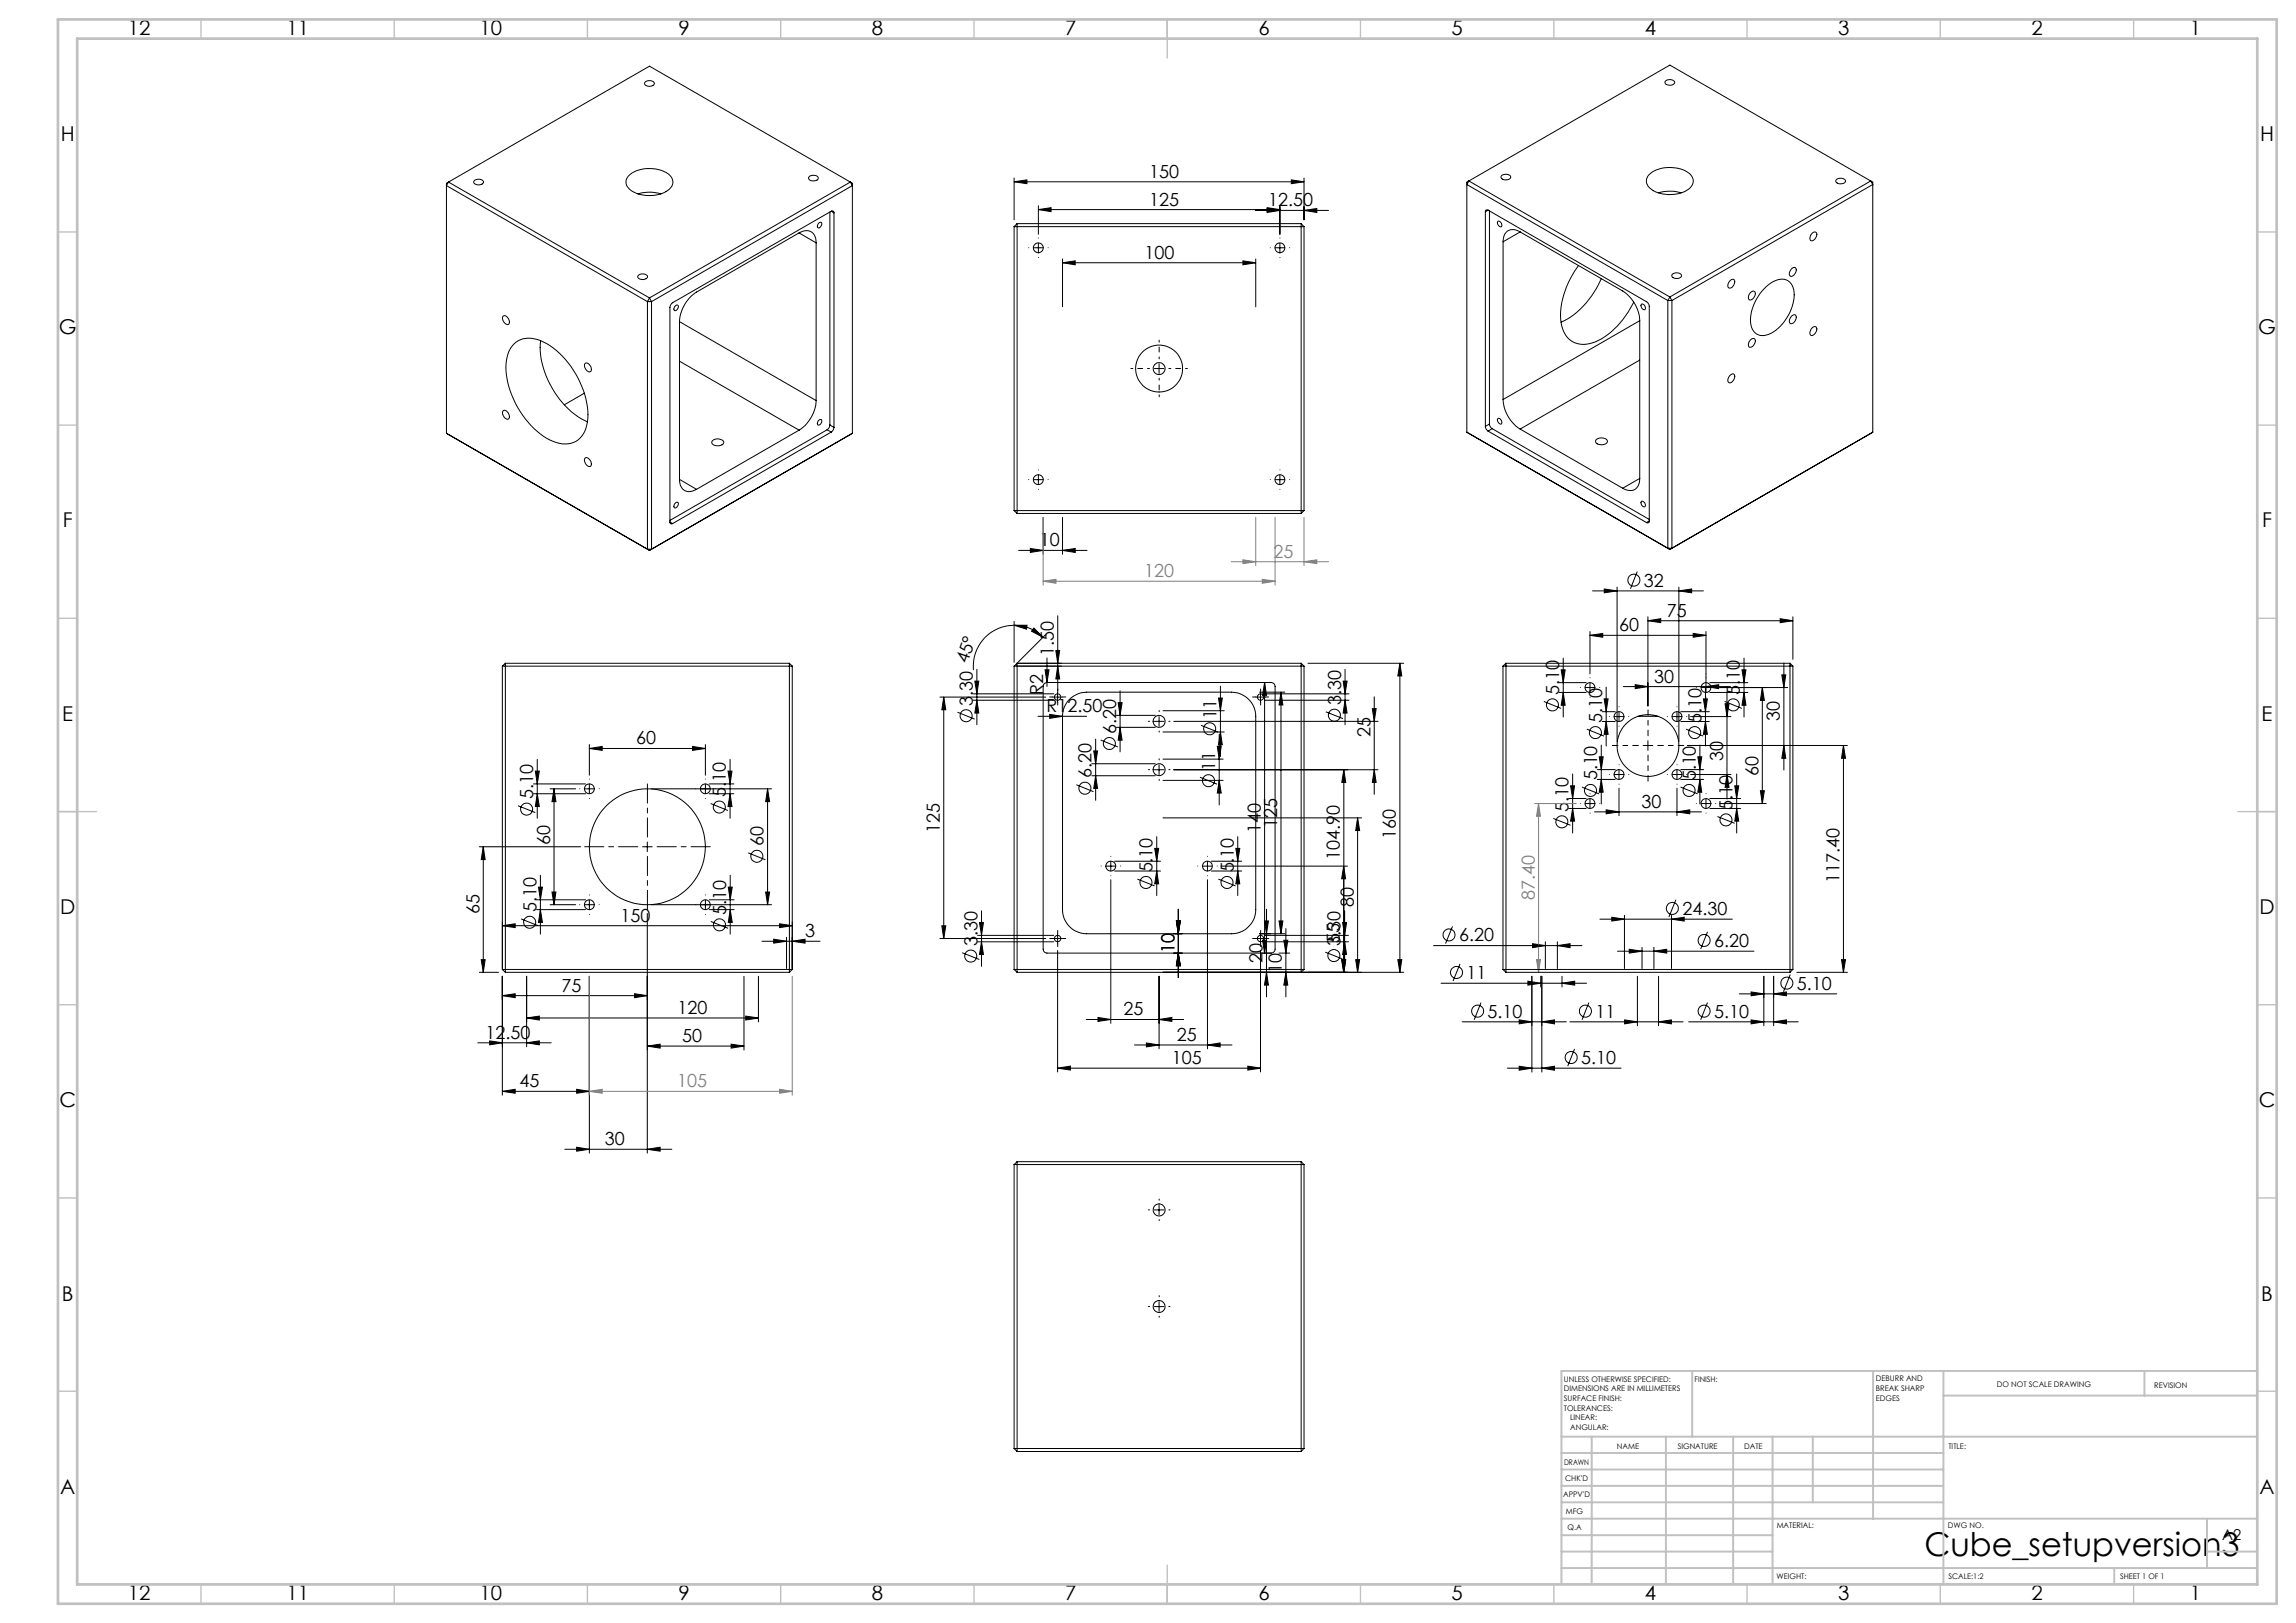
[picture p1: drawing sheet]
<svg xmlns="http://www.w3.org/2000/svg" width="594mm" height="420mm" viewBox="0 0 594 420" stroke-linecap="round" stroke-linejoin="round" font-family="sans-serif">
<defs><g id="words">
<text font-size="8.5" x="497.9" y="402.7">Cube_setupversion3</text>
<g font-size="5.3">
<text x="33.1" y="8.9">12</text>
<text x="74.1" y="8.9">11</text>
<text x="124.1" y="8.9">10</text>
<text x="175.6" y="8.9">9</text>
<text x="225.6" y="8.9">8</text>
<text x="275.6" y="8.9">7</text>
<text x="325.6" y="8.9">6</text>
<text x="375.6" y="8.9">5</text>
<text x="425.6" y="8.9">4</text>
<text x="475.6" y="8.9">3</text>
<text x="525.6" y="8.9">2</text>
<text x="566.6" y="8.9">1</text>
<text x="15.7" y="36.5">H</text>
<text x="584.7" y="36.5">H</text>
<text x="15.2" y="86.5">G</text>
<text x="584.2" y="86.5">G</text>
<text x="16.2" y="136.5">F</text>
<text x="585.2" y="136.5">F</text>
<text x="16.1" y="186.5">E</text>
<text x="585.1" y="186.5">E</text>
<text x="15.5" y="236.5">D</text>
<text x="584.5" y="236.5">D</text>
<text x="15.4" y="286.5">C</text>
<text x="584.4" y="286.5">C</text>
<text x="16" y="336.6">B</text>
<text x="585" y="336.6">B</text>
<text x="15.5" y="386.5">A</text>
<text x="584.5" y="386.5">A</text>
<text x="33.1" y="413.9">12</text>
<text x="74.1" y="413.9">11</text>
<text x="124.1" y="413.9">10</text>
<text x="175.6" y="413.9">9</text>
<text x="225.6" y="413.9">8</text>
<text x="275.6" y="413.9">7</text>
<text x="325.6" y="413.9">6</text>
<text x="375.6" y="413.9">5</text>
<text x="425.6" y="413.9">4</text>
<text x="475.6" y="413.9">3</text>
<text x="525.6" y="413.9">2</text>
<text x="566.6" y="413.9">1</text>
</g>
<g font-size="4.7">
<text x="297.3" y="46">150</text>
<text x="297.3" y="53.2">125</text>
<text x="328.1" y="53.4">12.50</text>
<text x="296.1" y="67">100</text>
<text x="269" y="141.4">10</text>
<text x="425.3" y="151.8">32</text>
<text x="431.2" y="159.6">75</text>
<text x="418.9" y="163.4">60</text>
<text x="250.3" y="172" transform="rotate(-71 250.3 172)">45°</text>
<text x="272.7" y="169.6" transform="rotate(-90 272.7 169.6)">1.50</text>
<text x="269.9" y="179.8" transform="rotate(-90 269.9 179.8)">R2</text>
<text x="403.4" y="179.8" transform="rotate(-90 403.4 179.8)">5.10</text>
<text x="428" y="176.7">30</text>
<text x="450.1" y="179.8" transform="rotate(-90 450.1 179.8)">5.10</text>
<text x="251.7" y="182.6" transform="rotate(-90 251.7 182.6)">3.30</text>
<text x="270.8" y="184.4">R12.50</text>
<text x="346.9" y="182.5" transform="rotate(-90 346.9 182.5)">3.30</text>
<text x="288.7" y="189.8" transform="rotate(-90 288.7 189.8)">6.20</text>
<text x="314.7" y="186" transform="rotate(-90 314.7 186)">11</text>
<text x="354.5" y="190.7" transform="rotate(-90 354.5 190.7)">25</text>
<text x="414.5" y="187" transform="rotate(-90 414.5 187)">5.10</text>
<text x="440.2" y="187" transform="rotate(-90 440.2 187)">5.10</text>
<text x="460.5" y="186.5" transform="rotate(-90 460.5 186.5)">30</text>
<text x="164.6" y="192.7">60</text>
<text x="445.8" y="197" transform="rotate(-90 445.8 197)">30</text>
<text x="282.4" y="201.4" transform="rotate(-90 282.4 201.4)">6.20</text>
<text x="314.4" y="199.4" transform="rotate(-90 314.4 199.4)">11</text>
<text x="413.2" y="202" transform="rotate(-90 413.2 202)">5.10</text>
<text x="438.7" y="202" transform="rotate(-90 438.7 202)">5.10</text>
<text x="454.9" y="200.8" transform="rotate(-90 454.9 200.8)">60</text>
<text x="138" y="206.8" transform="rotate(-90 138 206.8)">5.10</text>
<text x="187.8" y="206.3" transform="rotate(-90 187.8 206.3)">5.10</text>
<text x="424.6" y="209.1">30</text>
<text x="448.3" y="209.6" transform="rotate(-90 448.3 209.6)">5.10</text>
<text x="243.2" y="215.5" transform="rotate(-90 243.2 215.5)">125</text>
<text x="326.2" y="215.5" transform="rotate(-90 326.2 215.5)">140</text>
<text x="330.4" y="214.2" transform="rotate(-90 330.4 214.2)">125</text>
<text x="405.8" y="210.1" transform="rotate(-90 405.8 210.1)">5.10</text>
<text x="142.3" y="218.6" transform="rotate(-90 142.3 218.6)">60</text>
<text x="197.5" y="219" transform="rotate(-90 197.5 219)">60</text>
<text x="361.2" y="217.1" transform="rotate(-90 361.2 217.1)">160</text>
<text x="298.2" y="225.8" transform="rotate(-90 298.2 225.8)">5.10</text>
<text x="319.2" y="225.8" transform="rotate(-90 319.2 225.8)">5.10</text>
<text x="346.7" y="222.6" transform="rotate(-90 346.7 222.6)">104.90</text>
<text x="475.9" y="228.4" transform="rotate(-90 475.9 228.4)">117.40</text>
<text x="124" y="236.6" transform="rotate(-90 124 236.6)">65</text>
<text x="138.8" y="236.1" transform="rotate(-90 138.8 236.1)">5.10</text>
<text x="160.5" y="238.5">150</text>
<text x="187.9" y="236.8" transform="rotate(-90 187.9 236.8)">5.10</text>
<text x="350.2" y="234.7" transform="rotate(-90 350.2 234.7)">80</text>
<text x="435.2" y="236.8">24.30</text>
<text x="208.3" y="242.5">3</text>
<text x="252.9" y="244.8" transform="rotate(-90 252.9 244.8)">3.30</text>
<text x="346.6" y="244.1" transform="rotate(-90 346.6 244.1)">55</text>
<text x="346.8" y="244.7" transform="rotate(-90 346.8 244.7)">3.30</text>
<text x="377.5" y="243.6">6.20</text>
<text x="443.5" y="245.1">6.20</text>
<text x="303.9" y="246.7" transform="rotate(-90 303.9 246.7)">10</text>
<text x="326.7" y="249.2" transform="rotate(-90 326.7 249.2)">20</text>
<text x="331.7" y="251.7" transform="rotate(-90 331.7 251.7)">10</text>
<text x="145.3" y="256.6">75</text>
<text x="379.4" y="253.4">11</text>
<text x="464.9" y="256.1">5.10</text>
<text x="175.3" y="262.4">120</text>
<text x="290.7" y="262.8">25</text>
<text x="384.9" y="263.4">5.10</text>
<text x="412.8" y="263.4">11</text>
<text x="443.5" y="263.4">5.10</text>
<text x="125.6" y="268.8">12.50</text>
<text x="176.4" y="269.7">50</text>
<text x="304.4" y="269.4">25</text>
<text x="303.1" y="275.4">105</text>
<text x="409.1" y="275.4">5.10</text>
<text x="134.4" y="281.4">45</text>
<text x="156.5" y="296.4">30</text>
</g>
<g font-size="4.7" fill="#808080">
<text x="296" y="149.4">120</text>
<text x="329.5" y="144.3">25</text>
<text x="397" y="232.8" transform="rotate(-90 397 232.8)">87.40</text>
<text x="175.2" y="281.4">105</text>
</g>
<text font-size="3.9" x="574.9" y="398.5">A2</text>
<g font-size="2">
<text x="404.6" y="357.6">UNLESS OTHERWISE SPECIFIED:</text>
<text x="438.4" y="357.6">FINISH:</text>
<text x="485.3" y="357.5">DEBURR AND</text>
<text x="485.3" y="360">BREAK SHARP</text>
<text x="516.6" y="359">DO NOT SCALE DRAWING</text>
<text x="557.3" y="359.2">REVISION</text>
<text x="404.6" y="360.1">DIMENSIONS ARE IN MILLIMETERS</text>
<text x="404.6" y="362.6">SURFACE FINISH:</text>
<text x="404.6" y="365.1">TOLERANCES:</text>
<text x="485.3" y="362.5">EDGES</text>
<text x="406.2" y="367.6">LINEAR:</text>
<text x="406.2" y="370.1">ANGULAR:</text>
<text x="418.3" y="375">NAME</text>
<text x="434" y="374.9">SIGNATURE</text>
<text x="451.2" y="374.9">DATE</text>
<text x="504.1" y="374.9">TITLE:</text>
<text x="404.6" y="379.1">DRAWN</text>
<text x="404.9" y="383.3">CHK'D</text>
<text x="404.4" y="387.4">APPV'D</text>
<text x="405.1" y="391.8">MFG</text>
<text x="405.5" y="396">Q.A</text>
<text x="459.6" y="395.5">MATERIAL:</text>
<text x="504" y="395.5">DWG NO.</text>
<text x="459.6" y="408.5">WEIGHT:</text>
<text x="504.1" y="408.6">SCALE:1:2</text>
<text x="548.5" y="408.6">SHEET 1 OF 1</text>
</g>
</g></defs>
<g fill="none" stroke="#000" stroke-width=".26">
<path d="M262.4 47l3.3-.5v1zM262.4 46.1v10.8M262.4 47h75M268.6 54.2l3.3-.5v1.1zM268.6 53.3v7.3M268.6 54.2h62.5M324.8 54.5h18.9M327.8 54l3.3 .5-3.3 .5zM327.8 53.7l3.3 .5-3.3 .6zM331.1 53.3v7.3M334.1 46.5l3.3 .5-3.3 .5zM337.4 54.5l3.3-.5v1z"/>
<path d="M337.4 46.1v10.8M267.4 64.1h2.5M268.6 62.9v2.5M274.9 68l3.3-.5v1zM274.9 67v12.4M274.9 68h50M321.6 67.5l3.3 .5-3.3 .5zM324.9 67v12.4M329.9 64.1h2.5M331.1 62.9v2.5M298.6 95.4h2.5M299.9 94.1v2.5"/>
<path d="M267.4 124.1h2.5M268.6 122.9v2.5M269.9 133.9v9.5M274.9 133.9v9.5M329.9 124.1h2.5M331.1 122.9v2.5M263.5 142.4h17.7M266.6 141.9l3.3 .5-3.3 .6zM273.6 159.3v19.4M274.9 142.4l3.3-.5v1.1zM412 152.9h28.7M415 152.4l3.4 .5-3.4 .5z"/>
<path d="M418.4 151.9v40M423.6 147.9l-1.8 4.4M426.3 159.6v23.1M434.3 152.9l3.4-.5v1zM434.3 151.9v40M463.8 159.6v11M251.7 179.5h20.9M252.2 176.3h1l-.5 3.2zM252.7 173.2v14.4M262.4 160.8v10.6M262.4 161.8h3.3l-.1 1zM262.4 161.8a10.6 10.6 0 0 1 7.4 3.1"/>
<path d="M262.4 161.8a10.6 10.6 0 0 0-10.6 11.6M263.4 171.6h11.2M263.4 172.4h11.2M267.5 162.5l2.3 2.4-2.9-1.5zM270.4 173.3h1l-.5 3.3zM270.5 164.2l-7.4 7.5M270.9 170.3v7.3M273.2 168.3h.9l-.5 3.3zM273.6 179.1v2.5M273.6 172.4l.5 3.3h-.9zM289.8 178.8v15.8M315.7 177.6v18.2"/>
<path d="M325.9 179.1h6.5M326.1 179.1v2.5M326.1 176.6h2.8M327.1 179.5h21.9M327.2 176.6l.5 3.3h-1.1zM327.2 176.6v70M331.4 179.1l.5 3.3h-1zM331.4 179.1v62.5M338.4 171.6h24.7M347.5 176.3h1l-.5 3.2zM348 173.2v14.4M362.2 171.6l.5 3.3h-1.1z"/>
<path d="M362.2 171.6v80M403.4 176.7h7M403.4 179.2h7M403.9 173.3h1l-.5 3.4zM404.4 179.2l.5 3.3h-1zM404.4 170.3v15.2M410.1 177.9h2.5M411.3 164.4l3.4-.5v1zM411.3 163.4v11M411.3 176.7v2.5M411.3 164.4h30.1M415.5 177.8v15.3"/>
<path d="M420 177.7h27.7M423.1 177.2l3.2 .5-3.2 .5zM426.3 160.6l3.3-.5v1zM426.3 160.6h37.5M438 163.9l3.4 .5-3.4 .5zM440.1 177.9h2.5M441.2 177.8v15.3M441.4 177.7l3.2-.5v1zM441.4 163.4v15.8M442.3 176.7h9.9M442.3 179.2h9.9M444.9 177.9h17.6"/>
<path d="M446.8 179.1v27.7M450.7 173.3h1l-.5 3.4zM451.2 179.2l.5 3.3h-1zM451.2 170.3v15.2M455.9 177.9v30M455.9 177.9l.6 3.3h-1.1zM460.6 160.1l3.2 .5-3.2 .5zM461 174.6h1l-.5 3.3zM461.5 171.6v27.7M138.5 199.5h1l-.5 3.4zM139 196.5v15.3M152.5 193.7l3.3-.5v1z"/>
<path d="M152.5 192.7v7.9M152.5 193.7h30M179.2 193.2l3.3 .5-3.3 .5zM182.5 192.7v7.9M188.3 199.5h1.1l-.5 3.4zM188.9 196.5v15.3M243.2 180.4h27.3M244.2 180.4l.5 3.3h-1zM244.2 180.4v62.5M247.7 184.3l4.5 1.8M251.7 181.2h20.9M252.7 181.2l.5 3.3h-1z"/>
<path d="M268.5 185.4h12.6M271.6 184.9l3.3 .5-3.3 .5zM272.4 180.4h2.5M282.5 197.6h16.4M283 194.3h1l-.5 3.3zM283.5 191.3v15.8M284.8 191.5l4.4 1.8M288.8 188.2h10.1M288.8 185.1h10.1M289.3 181.8h1l-.5 3.3zM289.8 188.2l.5 3.3h-1zM298.6 186.7h2.5"/>
<path d="M298.6 199.2h2.5M299.9 185.4v2.5M299.9 197.9v2.5M300.9 196.4h15.5M300.9 189.4h15.8M300.9 183.9h15.8M303.7 186.7h52.8M303.7 199.2h52.8M310.7 187.7l4.5 1.8M314.9 193.1h1l-.5 3.3zM315.2 180.6h1l-.5 3.3zM315.4 190.1v18.2"/>
<path d="M315.7 189.4l.5 3.3h-1zM324.9 180.4h2.5M327.1 181.2h21.9M343 184.2l4.5 1.8M347.7 199.2l.5 3.3h-1.1zM347.7 199.2v52.4M348 181.2l.5 3.3h-1zM355 183.4h1l-.5 3.3zM355.5 199.2l.5 3.3h-1zM355.5 180.3v25.2M399.4 181.5l4.5 1.8M410.5 188.7l4.5 1.8"/>
<path d="M413.2 199.2h4.7M413.7 195.8h1.1l-.5 3.4zM414.3 192.8v15.3M414.5 186.7h3.4M414.5 184.2h3.4M415 180.9h1l-.5 3.3zM415.5 186.7l.5 3.3h-1zM417.6 185.4h2.5M418.9 184.2v2.5M418.9 199.2v2.5M425.1 192.9h2.5M426.3 191.7v2.5"/>
<path d="M432.6 185.4h2.5M433.8 184.2v2.5M433.8 199.2v2.5M434.8 186.7h7.4M434.8 184.2h7.4M434.8 199.2h6M436.2 188.7l4.5 1.8M436.6 192.9h41.3M437.4 185.4h10.4M439.2 195.8h1.1l-.5 3.4zM439.8 192.8v15.3M440.7 180.9h1l-.5 3.3z"/>
<path d="M441.2 186.7l.5 3.3h-1zM446.2 181.5l4.4 1.8M446.3 182.1h1l-.5 3.3zM461.5 192.9l.5 3.3h-1zM476.9 192.9l.5 3.3h-1zM476.9 192.9v58.7M124 219.1h26.2M125 219.1v32.5M125 219.1l.5 3.3h-1zM134 208.5l4.5 1.8M138 205.4h13.5M138 202.9h13.5"/>
<path d="M139 205.4l.5 3.3h-1zM142.3 204.1h6.6M143.3 204.1l.5 3.4h-1zM143.3 204.1v30M151.2 204.1h2.5M152.5 202.9v2.5M166.2 219.1h2.5M167.5 217.9v2.5M168.5 204.1h31.1M182.5 202.9v2.5M183.5 205.4h6.4M183.5 202.9h6.4"/>
<path d="M183.9 207.9l4.4 1.8M188.9 205.4l.5 3.3h-1.1zM198.6 204.1l.5 3.4h-1zM198.6 204.1v30M278.4 203.1l4.5 1.8M282.5 200.7h16.4M283.5 200.7l.5 3.3h-1zM298.7 219.6h1.1l-.5 3.3zM299.3 216.5v15.3M300.9 211.6h51.3M300.9 201.9h15.5M310.4 201.1l4.5 1.8"/>
<path d="M315.4 201.9l.5 3.3h-1zM319.7 219.6h1l-.5 3.3zM320.2 216.5v15.3M351.2 211.6v40M351.2 211.6l.6 3.3h-1.1zM401.8 211.8l4.5 1.8M405.8 209.2h4.6M405.8 206.6h4.6M406.3 203.4h1.1l-.5 3.2zM406.9 209.2l.5 3.3h-1.1zM406.9 200.3v15.3M409.3 203.7l4.4 1.7"/>
<path d="M410.1 207.9h2.5M411.3 206.7v2.5M412.5 210.1h27.7M413.2 201.7h4.7M414.3 201.7l.5 3.3h-1.1zM415.5 209.6l3.4 .5-3.4 .5zM417.6 200.4h2.5M418.9 204v7.1M432.6 200.4h2.5M433.8 210.1l3.4-.5v1zM433.8 204v7.1M434.8 203.7l4.4 1.7"/>
<path d="M434.8 201.7h6M437.4 200.4h10.4M439.8 201.7l.5 3.3h-1.1zM440.1 207.9h2.5M441.4 206.7v2.5M442.3 209.2h8M442.3 206.6h8M444.3 211.3l4.5 1.8M444.9 207.9h12.1M446.8 200.4l.5 3.3h-1zM448.8 203.4h1l-.5 3.2zM449.3 209.2l.5 3.3h-1z"/>
<path d="M449.3 200.3v15.3M455.4 204.6h1.1l-.6 3.3zM130 239.6l3.3-.5v.9zM130 238.6v12M130 239.6h75M134.8 237.8l4.4 1.8M138.8 235.4h12.7M138.8 232.9h12.7M139.3 229.6h1l-.5 3.3zM139.8 235.4l.5 3.3h-1zM139.8 226.5v15.2M142.3 234.1h6.6"/>
<path d="M142.8 230.8h1l-.5 3.3zM151.2 234.1h2.5M152.5 232.9v2.5M167.5 236.4v62M168.5 234.1h31.1M182.5 232.9v2.5M183.5 235.4h6.4M183.5 232.9h6.4M183.9 238.5l4.4 1.7M188.4 229.6h1l-.5 3.3zM188.9 235.4l.5 3.3h-1zM188.9 226.5v15.2"/>
<path d="M193.6 220.7l4.4 1.8M198.1 230.8h1l-.5 3.3zM201.7 239.1l3.3 .5-3.3 .4zM205 238.6v12M243.7 239.6h1l-.5 3.3zM253.4 238.7h1l-.5 3.4zM253.9 235.7v14.4M286.1 224.1h2.5M287.4 222.9v2.5M287.4 227.7v37.1M288.4 225.4h11.8M288.4 222.9h11.8"/>
<path d="M294.3 227.5l4.4 1.8M299.3 225.4l.5 3.3h-1.1zM304.3 238.3h1.1l-.6 3.3zM304.8 235.3v17.7M311.1 224.1h2.5M312.4 222.9v2.5M312.4 227.7v43.7M313.4 225.4h7.8M313.4 222.9h7.8M315.2 227.5l4.5 1.8M315.9 224.1h32.7M320.2 225.4l.5 3.3h-1z"/>
<path d="M327.1 238.3h1.1l-.5 3.3zM327.7 235.3v22.7M330.9 238.3h1l-.5 3.3zM347.3 238.7h1.1l-.5 3.4zM347.6 224.1l.5 3.3h-1zM347.9 235.7v14.4M375.8 239.7l-1.8 4.5M413.9 237.9h34.3M417 237.4l3.3 .5-3.3 .5zM420.3 236.9v13.7M432.4 237.9l3.3-.5v1zM432.4 236.9v13.7"/>
<path d="M433.6 232.9l-1.8 4.4M124 251.6h5M124.5 248.3h1l-.5 3.3zM130 257.7l3.3-.5v1zM130 252.6v30.8M130 257.7h37.5M136.2 252.6v18.3M152.5 252.6v45.8M164.2 257.2l3.3 .5-3.3 .5zM192.5 252.6v19.1M196.2 252.6v11.9M197.1 243.6h15.1"/>
<path d="M200.2 243l3.3 .6-3.3 .5zM203.5 242.6v8M205 243.6l3.3-.6v1.1zM243.2 242.9h27.3M248.9 246.5l4.5 1.8M252.9 243.7h19.7M252.9 242.1h19.7M253.9 243.7l.5 3.3h-1zM272.4 242.9h2.5M273.6 241.6v2.5M273.6 246v31.4M299.9 252.6v18.8"/>
<path d="M300.9 251.6h62.2M303.6 241.6h2.3M303.6 246.6h2.3M304.8 246.6l.6 3.3h-1.1zM324.9 242.9h2.5M325.9 241.6h6.5M326.1 241.6v2.5M326.1 246v31.4M326.1 246.6h2.8M326.6 243.3h1.1l-.5 3.3zM327.1 243.7h21.8M327.1 242.1h21.8"/>
<path d="M327.7 251.6l.5 3.3h-1.1zM330.9 246.6h2.8M332.1 243.3h1.1l-.5 3.3zM332.7 251.6l.5 3.3h-1.1zM332.7 240.3v17.7M342.9 246.4l4.4 1.8M347.1 248.3h1l-.5 3.3zM347.1 248.3h1.1l-.5 3.3zM347.9 243.7l.5 3.3h-1.1zM350.7 248.3h1.1l-.6 3.3zM361.6 248.3h1.1l-.5 3.3zM370.9 244.7h38.4"/>
<path d="M372.8 254.4h37.7M377.7 249.4l-1.8 4.5M383.2 259.5l-1.8 4.4M395.3 253.9l3.3 .5-3.3 .5zM396.3 252.6v24.8M396.5 244.2l3.3 .5-3.3 .5zM398.6 252.6v2.8M398.9 252.6v24.8M399.8 243.7v6.9M402.9 244.7l3.3-.5v1zM402.9 243.7v6.9M404.1 254.4l3.3-.5v1z"/>
<path d="M404.1 252.6v2.8M411.1 259.5l-1.8 4.4M418.5 246.2h35.3M421.5 245.7l3.3 .5-3.3 .4zM423.6 252.6v12.8M424.8 245.2v5.4M427.9 246.2l3.3-.5v.9zM427.9 245.2v5.4M429.1 252.6v12.8M441.7 241.1l-1.7 4.5M441.7 259.5l-1.7 4.4M450 257.2h25.2"/>
<path d="M453 256.7l3.3 .5-3.3 .5zM456.3 252.6v12.8M458.9 257.2l3.3-.5v1zM458.9 252.6v12.8M463.2 252.2l-1.8 4.4M464.9 251.6h13M476.4 248.3h1l-.5 3.3zM123.6 269.9h19M126.7 269.4l3.3 .5-3.3 .5zM136.2 269.9l3.3-.5v1zM136.2 263.4l3.3-.5v1.1zM136.2 263.4h60"/>
<path d="M167.5 270.7l3.3-.5v1zM167.5 270.7h25M189.2 270.2l3.3 .5-3.3 .5zM192.9 262.9l3.3 .5-3.3 .6zM273.6 276.4l3.3-.5v1zM273.6 276.4h52.5M281 263.8h25.2M284.1 263.3l3.3 .5-3.3 .5zM293.5 270.4h25.2M296.6 269.9l3.3 .5-3.3 .5zM299.9 263.8l3.3-.5v1zM312.4 270.4l3.3-.5v1z"/>
<path d="M322.8 275.9l3.3 .5-3.3 .5zM378.3 264.4h26.9M390 276.4h29.4M393 263.9l3.3 .5-3.3 .6zM393 275.9l3.3 .5-3.3 .5zM398.9 264.4l3.3-.5v1.1zM398.9 276.4l3.3-.5v1zM406.2 264.4h29.2M407.4 271.4l-1.8 4.5M420.3 263.9l3.3 .5-3.3 .6zM429.1 264.4l3.3-.5v1.1zM436.9 264.4h28.3"/>
<path d="M453 263.9l3.3 .5-3.3 .6zM458.9 264.4l3.3-.5v1.1zM130 282.4l3.3-.5v1zM130 282.4h22.5M146.1 297.4h27.7M149.2 296.9l3.3 .5-3.3 .5zM149.2 281.9l3.3 .5-3.3 .5zM167.5 297.4l3.3-.5v1zM298.6 313.1h2.5M299.9 311.9v2.4M298.6 338.1h2.5M299.9 336.8v2.6"/>
<circle cx="422.7" cy="150.1" r="1.56"/>
<circle cx="249.9" cy="185.2" r="1.55"/>
<circle cx="287" cy="192.4" r="1.56"/>
<circle cx="313" cy="188.6" r="1.56"/>
<circle cx="345.2" cy="185.1" r="1.55"/>
<circle cx="401.6" cy="182.4" r="1.55"/>
<circle cx="412.7" cy="189.6" r="1.55"/>
<circle cx="438.4" cy="189.6" r="1.55"/>
<circle cx="448.4" cy="182.4" r="1.55"/>
<circle cx="136.2" cy="209.4" r="1.55"/>
<circle cx="186.1" cy="208.8" r="1.55"/>
<circle cx="280.7" cy="204" r="1.56"/>
<circle cx="312.7" cy="202" r="1.55"/>
<circle cx="404.1" cy="212.7" r="1.55"/>
<circle cx="411.5" cy="204.6" r="1.55"/>
<circle cx="437" cy="204.6" r="1.55"/>
<circle cx="446.5" cy="212.2" r="1.55"/>
<circle cx="137" cy="238.7" r="1.56"/>
<circle cx="186.1" cy="239.4" r="1.56"/>
<circle cx="195.8" cy="221.6" r="1.56"/>
<circle cx="296.5" cy="228.4" r="1.55"/>
<circle cx="317.4" cy="228.4" r="1.56"/>
<circle cx="432.6" cy="235.1" r="1.56"/>
<circle cx="251.1" cy="247.4" r="1.55"/>
<circle cx="345.1" cy="247.3" r="1.55"/>
<circle cx="374.9" cy="241.9" r="1.55"/>
<circle cx="376.8" cy="251.7" r="1.56"/>
<circle cx="440.9" cy="243.4" r="1.56"/>
<circle cx="462.3" cy="254.4" r="1.56"/>
<circle cx="382.3" cy="261.7" r="1.55"/>
<circle cx="406.5" cy="273.7" r="1.55"/>
<circle cx="410.2" cy="261.7" r="1.55"/>
<circle cx="440.9" cy="261.7" r="1.55"/>
</g>
<g fill="none" stroke="#808080" stroke-width=".26">
<path d="M269.9 133.9v17.5M324.9 133.9v12.4M329.9 133.9v17.5M337.4 133.9v12.4M269.9 150.4l3.3-.5v1zM269.9 150.4h60M318.5 145.4h25.2M321.6 144.9l3.3 .5-3.3 .5zM326.6 149.9l3.3 .5-3.3 .5zM337.4 145.4l3.3-.5v1zM397 207.9h10.8M398 207.9v43.7"/>
<path d="M398 207.9l.5 3.3h-1zM152.5 252.6v30.8M205 252.6v30.8M397.5 248.3h1l-.5 3.3zM152.5 282.4l3.3-.5v1zM152.5 282.4h52.5M201.7 281.9l3.3 .5-3.3 .5z"/>
</g>
<path d="M297.4 95.4h-4.8M299.9 92.9v-4.9M299.9 97.9v4.8M302.4 95.4h4.8" fill="none" stroke="#000" stroke-width=".26" stroke-dasharray="15.2 1.3 1.3 1.3" stroke-dashoffset="14.7"/>
<g fill="none" stroke="#000" stroke-width=".26" stroke-dasharray="15.2 1.3 1.3 1.3">
<path d="M266.1 64.1h.1M268.6 61.6h.1M268.6 66.6h.1M271.1 64.1h.1M328.6 64.1h.1M331.1 61.6h.1M331.1 66.6h.1M333.6 64.1h.1M266.1 124.1h.1M268.6 121.6h.1M268.6 126.6h.1M271.1 124.1h.1"/>
<path d="M328.6 124.1h.1M331.1 121.6h.1M331.1 126.6h.1M333.6 124.1h.1M273.6 179.1v-.8M326.1 179.1v-.8M408.9 177.9h-.1M411.4 175.4h.1M413.9 177.9h.1M438.9 177.9h-.1M441.4 175.4h.1M443.9 177.9h.1"/>
<path d="M272.4 180.4h-.8M273.6 181.6v.8M274.9 180.4h.8M297.4 186.7h-.3M297.4 199.2h-.3M299.9 184.2v-.3M299.9 189.2v.3M299.9 196.7v-.3M302.4 186.7h.3M302.4 199.2h.3M324.9 180.4h-.8M326.1 181.6v.8"/>
<path d="M327.4 180.4h.8M411.4 180.4h.1M416.4 185.4h-.1M418.9 182.9h.1M418.9 187.9h.1M418.9 197.9h.1M421.4 185.4h.1M431.4 185.4h-.1M433.9 182.9h.1M433.9 187.9h.1M433.9 197.9h.1M436.4 185.4h.1"/>
<path d="M441.4 180.4h.1M150 204.1h.1M152.5 201.6h.1M152.5 206.6h.1M155 204.1h.1M180 204.1h.1M182.5 201.6h.1M182.5 206.6h.1M185 204.1h.1M299.9 201.7v.3M408.9 207.9h-.1M411.4 205.4h.1"/>
<path d="M411.4 210.4h.1M413.9 207.9h.1M416.4 200.4h-.1M418.9 202.9h.1M421.4 200.4h.1M431.4 200.4h-.1M433.9 202.9h.1M436.4 200.4h.1M438.9 207.9h-.1M441.4 205.4h.1M441.4 210.4h.1M443.9 207.9h.1"/>
<path d="M150 234.1h.1M152.5 231.6h.1M152.5 236.6h.1M155 234.1h.1M180 234.1h.1M182.5 231.6h.1M182.5 236.6h.1M185 234.1h.1M284.9 224.1h.1M287.4 221.6h.1M287.4 226.6h.1M289.9 224.1h.1"/>
<path d="M309.9 224.1h.1M312.4 221.6h.1M312.4 226.6h.1M314.9 224.1h.1M272.4 242.9h-.8M273.6 241.6v-.8M273.6 244.1v.8M274.9 242.9h.8M324.9 242.9h-.8M326.1 241.6v-.8M326.1 244.1v.8M327.4 242.9h.8"/>
<path d="M297.4 313.1h-.3M299.9 310.6v-.3M299.9 315.6v.3M302.4 313.1h.3M297.4 338.1h-.3M299.9 335.6v-.3M302.4 338.1h.3M299.9 340.6v.3"/>
</g>
<path d="M165 219.1h-13.8M167.5 216.6v-13.7M170 219.1h13.7M167.5 221.6v13.8" fill="none" stroke="#000" stroke-width=".26" stroke-dasharray="15.2 1.3 1.3 1.3" stroke-dashoffset="10.3"/>
<path d="M423.9 192.9h-6.8M426.4 190.4v-6.7M426.4 195.4v6.8M428.9 192.9h6.7" fill="none" stroke="#000" stroke-width=".26" stroke-dasharray="15.2 1.3 1.3 1.3" stroke-dashoffset="13.8"/>
<g fill="none" stroke="#c0c0c0" stroke-width=".35">
<path d="M52 5v5M102 5v5M152 5v5M202 5v5M252 5v5M302 5v10M352 5v5M402 5v5M452 5v5M502 5v5M552 5v5M15 60h5"/>
<path d="M584 60h5M15 110h5M584 110h5M15 160h5M584 160h5M15 210h10M579 210h10M15 260h5M584 260h5M15 310h5M584 310h5M15 360h5"/>
<path d="M584 360h5M52 410v5M102 410v5M152 410v5M202 410v5M252 410v5M302 405v10M352 410v5M402 410v5M452 410v5M502 410v5M552 410v5"/>
</g>
<g fill="none" stroke="#c0c0c0" stroke-width=".5">
<path d="M437.8 354.8v17M484.6 354.8v38.2M502.8 354.8v55.2M554.8 354.8v6.4M584 354.8h-180v55.2M404 371.8h180M404 376h98.8M411.8 371.8v38.2M431 371.8v38.2M448.4 371.8v38.2M458.6 371.8v38.2M469 371.8v17"/>
<path d="M502.8 361.2h81.2M404 388.8h98.8M404 384.5h98.8M404 380.3h98.8M404 397.3h54.6M404 393h180M571 393v12.8M404 405.8h180M404 401.5h54.6M547 405.8v4.2M571 401.5h13"/>
</g>
<path d="M15 5h574v410h-574zM20 10h564v400h-564z" fill="none" stroke="#c0c0c0" stroke-width=".7"/>
<g fill="#000">
<path d="M266.6 141.9l3.3 .5-3.3 .6zM274.9 142.4l3.3-.5v1.1z"/>
<path d="M267.5 162.5l2.3 2.4-2.9-1.5zM262.4 161.8h3.3l-.1 1z"/>
<path d="M271.6 184.9v1l3.3-.5zM429.1 264.4l3.3-.5v1.1zM420.3 263.9l3.3 .5-3.3 .6zM398.9 264.4l3.3-.5v1.1zM393 263.9l3.3 .5-3.3 .6zM458.9 264.4l3.3-.5v1.1zM453 263.9l3.3 .5-3.3 .6zM402.9 244.7l3.3-.5v1zM396.5 244.2l3.3 .5-3.3 .5zM438 163.9l3.4 .5-3.4 .5zM411.3 164.4l3.4-.5v1zM167.5 297.4l3.3-.5v1zM149.2 296.9l3.3 .5-3.3 .5zM149.2 281.9l3.3 .5-3.3 .5zM130 282.4l3.3-.5v1zM136.2 269.9l3.3-.5v1zM126.7 269.4l3.3 .5-3.3 .5zM179.2 193.2l3.3 .5-3.3 .5zM152.5 193.7l3.3-.5v1zM164.2 257.2l3.3 .5-3.3 .5zM130 257.7l3.3-.5v1z"/>
<path d="M347.6 224.1l.5 3.3h-1zM347.1 248.3h1l-.5 3.3zM351.2 211.6l.6 3.3h-1.1zM350.7 248.3h1.1l-.6 3.3zM455.9 177.9l.6 3.3h-1.1zM455.4 204.6h1.1l-.6 3.3zM125 219.1l.5 3.3h-1zM124.5 248.3h1l-.5 3.3z"/>
<path d="M361.6 248.3h1.1l-.5 3.3zM362.2 171.6l.5 3.3h-1.1zM330.9 238.3h1l-.5 3.3zM331.4 179.1l.5 3.3h-1zM327.7 251.6l.5 3.3h-1.1zM327.1 238.3h1.1l-.5 3.3zM326.6 243.3h1.1l-.5 3.3zM327.2 176.6l.5 3.3h-1.1zM332.7 251.6l.5 3.3h-1.1zM332.1 243.3h1.1l-.5 3.3zM347.1 248.3h1.1l-.5 3.3zM347.7 199.2l.5 3.3h-1.1zM355.5 199.2l.5 3.3h-1zM355 183.4h1l-.5 3.3zM315.4 201.9l.5 3.3h-1zM314.9 193.1h1l-.5 3.3zM315.7 189.4l.5 3.3h-1zM315.2 180.6h1l-.5 3.3zM320.2 225.4l.5 3.3h-1zM319.7 219.6h1l-.5 3.3zM299.3 225.4l.5 3.3h-1.1zM298.7 219.6h1.1l-.5 3.3zM283.5 200.7l.5 3.3h-1zM283 194.3h1l-.5 3.3zM289.8 188.2l.5 3.3h-1zM289.3 181.8h1l-.5 3.3zM243.7 239.6h1l-.5 3.3zM244.2 180.4l.5 3.3h-1zM252.7 181.2l.5 3.3h-1zM252.2 176.3h1l-.5 3.2zM253.9 243.7l.5 3.3h-1zM253.4 238.7h1l-.5 3.4zM347.9 243.7l.5 3.3h-1.1zM347.3 238.7h1.1l-.5 3.4zM348 181.2l.5 3.3h-1zM347.5 176.3h1l-.5 3.2zM270.4 173.3l.5 3.3 .5-3.3zM273.6 172.4l.5 3.3h-.9zM273.2 168.3h.9l-.5 3.3zM304.8 246.6l.6 3.3h-1.1zM304.3 238.3h1.1l-.6 3.3zM304.8 246.6l.6 3.3h-1.1zM304.3 238.3h1.1l-.6 3.3zM476.4 248.3h1l-.5 3.3zM476.9 192.9l.5 3.3h-1zM446.8 200.4l.5 3.3h-1zM446.3 182.1h1l-.5 3.3zM441.2 186.7l.5 3.3h-1zM440.7 180.9h1l-.5 3.3zM415.5 186.7l.5 3.3h-1zM415 180.9h1l-.5 3.3zM439.8 201.7l.5 3.3h-1.1zM439.2 195.8h1.1l-.5 3.4zM414.3 201.7l.5 3.3h-1.1zM413.7 195.8h1.1l-.5 3.4zM404.4 179.2l.5 3.3h-1zM403.9 173.3h1l-.5 3.4zM451.2 179.2l.5 3.3h-1zM450.7 173.3h1l-.5 3.4zM449.3 209.2l.5 3.3h-1zM448.8 203.4h1l-.5 3.2zM406.9 209.2l.5 3.3h-1.1zM406.3 203.4h1.1l-.5 3.2zM461.5 192.9l.5 3.3h-1zM461 174.6h1l-.5 3.3zM142.8 230.8h1l-.5 3.3zM143.3 204.1l.5 3.4h-1zM198.1 230.8h1l-.5 3.3zM198.6 204.1l.5 3.4h-1zM139 205.4l.5 3.3h-1zM138.5 199.5h1l-.5 3.4zM139.8 235.4l.5 3.3h-1zM139.3 229.6h1l-.5 3.3zM188.9 235.4l.5 3.3h-1zM188.4 229.6h1l-.5 3.3zM188.9 205.4l.5 3.3h-1.1zM188.3 199.5h1.1l-.5 3.4z"/>
<path d="M453 256.7l3.3 .5-3.3 .5zM458.9 257.2l3.3-.5v1z"/>
<path d="M296.6 269.9l3.3 .5-3.3 .5zM312.4 270.4l3.3-.5v1zM284.1 263.3l3.3 .5-3.3 .5zM299.9 263.8l3.3-.5v1zM417 237.4l3.3 .5-3.3 .5zM432.4 237.9l3.3-.5v1zM421.5 245.7l3.3 .5-3.3 .4zM427.9 246.2l3.3-.5v.9zM393 275.9l3.3 .5-3.3 .5zM398.9 276.4l3.3-.5v1zM426.3 160.6l3.3-.5v1zM460.6 160.1l3.2 .5-3.2 .5zM415 152.4l3.4 .5-3.4 .5zM434.3 152.9l3.4-.5v1zM415.5 209.6l3.4 .5-3.4 .5zM433.8 210.1l3.4-.5v1zM423.1 177.2l3.2 .5-3.2 .5zM441.4 177.7l3.2-.5v1zM130 239.6l3.3-.5v.9zM201.7 239.1l3.3 .5-3.3 .4zM200.2 243l3.3 .6-3.3 .5zM205 243.6l3.3-.6v1.1zM136.2 263.4l3.3-.5v1.1zM192.9 262.9l3.3 .5-3.3 .6zM262.4 47l3.3-.5v1zM334.1 46.5l3.3 .5-3.3 .5zM274.9 68l3.3-.5v1zM321.6 67.5l3.3 .5-3.3 .5zM327.8 54l3.3 .5-3.3 .5zM337.4 54.5l3.3-.5v1zM268.6 54.2l3.3-.5v1.1zM327.8 53.7l3.3 .5-3.3 .6z"/>
<path d="M322.8 275.9l3.3 .5-3.3 .5zM273.6 276.4l3.3-.5v1zM404.1 254.4l3.3-.5v1zM395.3 253.9l3.3 .5-3.3 .5zM189.2 270.2l3.3 .5-3.3 .5zM167.5 270.7l3.3-.5v1z"/>
</g>
<g fill="#808080">
<path d="M201.7 281.9l3.3 .5-3.3 .5zM152.5 282.4l3.3-.5v1z"/>
<path d="M321.6 144.9l3.3 .5-3.3 .5zM337.4 145.4l3.3-.5v1zM269.9 150.4l3.3-.5v1zM326.6 149.9l3.3 .5-3.3 .5z"/>
<path d="M398 207.9l.5 3.3h-1zM397.5 248.3h1l-.5 3.3z"/>
</g>
<g fill="none" stroke="#000" stroke-width=".26">
<path d="M166.8 21.3a1.58 1.58 0 0 1 2.5 .3 1.41 1.41 0 0 1-1.3 .8 1.41 1.41 0 0 1-1.2-.9zM430.9 20.9a1.43 1.43 0 0 1 2.3 .6 1.49 1.49 0 0 1-2.5-.2zM116 47.1l52 30M116 47.1l-.5 .9 52 30.1M116 47.1l-.5 .3v64.7M116 47.1l52-30 52 30M122.6 46.8a1.58 1.58 0 0 1 2.5 .3 1.41 1.41 0 0 1-1.3 .8 1.41 1.41 0 0 1-1.2-.9zM162.6 45.5a8.6 8.6 0 0 1 10.9 .1 2.53 2.53 0 0 1-1.2 4 8.9 8.9 0 0 1-9.6-.8 2.3 2.3 0 0 1-.1-3.3zM165.1 50.2a9.8 9.8 0 0 1 5.9 0M209.4 45.6a1.65 1.65 0 0 1 2.3 .5 1.41 1.41 0 0 1-1.3 .7 1.41 1.41 0 0 1-1.2-.8zM211.9 57.6l.4-.1a.88 .88 0 0 1 .2 1 .88 .88 0 0 1-.9 .4l-.1-.6zM214.7 54.9v55.1"/>
<path d="M215.1 54.7a.44 .44 0 0 1 .5-.1 .44 .44 0 0 1 .2 .5M215.1 54.7l-41.1 23.6-.6 .7-.1 56.1M215.1 54.7l.7 .4M215.8 55.1v55.5M220 47.1l-52 30M220 47.1l.5 .9-51.9 30.1M220 47.1l.5 .3v64.7M262.4 58.6v73.5M262.4 58.6h75M263.1 57.9v75M263.1 57.9h73.5M263.1 57.9l-.7 .7"/>
<path d="M336.6 57.9v75M336.6 57.9l.8 .7M337.4 58.6v73.5M380 46.8l52 30.1M380 46.8l-.5 .9 52 30.1M380 46.8l-.5 .3v64.7M380 46.8l52-30 52 30M384.3 54.8v55.5M385 54.4l41.1 23.8 .5 .6 .1 56M385 54.4a.44 .44 0 0 0-.5-.1 .44 .44 0 0 0-.2 .5M385 54.4l-.7 .4M385.3 54.6v55.1"/>
<path d="M387.5 57.3a.86 .86 0 0 1 .9 .4 .86 .86 0 0 1-.1 1 1.02 1.02 0 0 1-.8-1.4zM388.5 45.4a1.45 1.45 0 0 1 2.3 .5 1.54 1.54 0 0 1-2.5-.1zM426.5 45.3a8.6 8.6 0 0 1 10.9-.1 2.48 2.48 0 0 1-1 4 8.9 8.9 0 0 1-9.6-.6 2.31 2.31 0 0 1-.3-3.3zM429 49.9a10.6 10.6 0 0 1 6 0M475.1 46.4a1.43 1.43 0 0 1 2.3 .6 1.54 1.54 0 0 1-2.5-.2zM484 46.8l.5 .9-52 30.1M484 46.8l-52 30.1M484 46.8l.5 .3v64.7M165.2 71.2a1.36 1.36 0 0 1 2.3 .6 1.64 1.64 0 0 1-2.5-.1zM167.5 78.1h1.1M167.5 78.1v64M168 77.1l.6 1"/>
<path d="M168 77.1l-.5 1M168.6 78.1v64M174.6 79.3l.6-.4a.85 .85 0 0 1 .2 1 .85 .85 0 0 1-.8 .5l-.3-.4zM206.7 60.3l-26.5 15.3a9.7 9.7 0 0 0-4.4 7.6M206.7 60.3a2.7 2.7 0 0 1 3.2-.3 2.7 2.7 0 0 1 1.2 2.8M206.7 60.3l4.4 2.5M211.1 62.8v40.9M388.9 62.6v40.8M393.3 60a2.68 2.68 0 0 0-3.1-.3 2.68 2.68 0 0 0-1.3 2.9M393.3 60l26.5 15.3a9.8 9.8 0 0 1 4.4 7.7M393.3 60l-4.4 2.6M408.4 68.7a20.9 20.9 0 0 0-4.4 15.5 5.7 5.7 0 0 0 7.8 4.6 20.3 20.3 0 0 0 10.9-10.6"/>
<path d="M414.3 72.1a21.8 21.8 0 0 1-10.4 11.3M424.7 78.7a.87 .87 0 0 1 .8 .5 .87 .87 0 0 1-.1 1 1.05 1.05 0 0 1-.7-1.5zM431.5 77.8h1M431.5 77.8v64.1M432 76.9l-.5 .9M432 76.9l.5 .9M432.5 71.1a1.64 1.64 0 0 1 2.5 .2 1.44 1.44 0 0 1-2.5 0zM432.5 77.8v64.1M447.6 72.6a.65 .65 0 0 1 .9-.3 .65 .65 0 0 1 .3 .9 1.31 1.31 0 0 1-1.6 1.3l-.2-.7zM452.9 75.7a.71 .71 0 0 1 1.1-.2 .71 .71 0 0 1 0 1.1 1 1 0 0 1-1.6 .8v-.9zM456.4 74.7a5.8 5.8 0 0 1 5.8-2.3 4.5 4.5 0 0 1 1.8 5.4 11.7 11.7 0 0 1-7 8.9 3.1 3.1 0 0 1-4.1-3.2 12.1 12.1 0 0 1 3.5-8.8zM463.5 69.6a.66 .66 0 0 1 .9-.4 .66 .66 0 0 1 .3 .9 1.31 1.31 0 0 1-1.6 1.3l-.2-.7z"/>
<path d="M468.8 60.4a.71 .71 0 0 1 1.1-.2 .71 .71 0 0 1 0 1.1 1 1 0 0 1-1.6 .8v-.9zM130.1 81.9a1 1 0 0 1 1-.1 1 1 0 0 1 .6 .9l.1 .4a.65 .65 0 0 1-.3 .9 .65 .65 0 0 1-.9-.4l-.5-.8zM132.9 89.1a6.4 6.4 0 0 1 7.8-.6 22.9 22.9 0 0 1 11.4 19.8 6.5 6.5 0 0 1-4.4 6.4 10 10 0 0 1-8.7-3 23.4 23.4 0 0 1-8.1-17.6l.8-3.2zM139.9 88.2a22.1 22.1 0 0 0 6.4 16.9l1.5 1.5 1.7 1.2 2.5 1.4M151.3 94.2l.1-.2a1.4 1.4 0 0 1 1.3 .7 1.4 1.4 0 0 1 0 1.5 1.59 1.59 0 0 1-1.4-2zM175.8 83.2v40.9M175.8 83.2l35.3 20.5M175.8 93.5l30.9 17.8M424.2 83v40.8M424.2 83l-35.3 20.4M424.2 93.2l-30.9 17.8M447.6 97.1a.66 .66 0 0 1 .9-.3 .66 .66 0 0 1 .3 .9 1.31 1.31 0 0 1-1.6 1.3l-.2-.7z"/>
<path d="M452.9 87.9a.71 .71 0 0 1 1.1-.2 .71 .71 0 0 1 0 1.1 1 1 0 0 1-1.6 .8v-.8zM463.5 81.8a.66 .66 0 0 1 .9-.3 .66 .66 0 0 1 .3 .9 1.31 1.31 0 0 1-1.6 1.3l-.2-.7zM468.8 84.9a.73 .73 0 0 1 1.1-.2 .73 .73 0 0 1 0 1.1l-.6 .8a.65 .65 0 0 1-.9 .1 .65 .65 0 0 1-.1-1zM115.5 112.1l52.5 30.3M115.5 112.1l.5 .3M130.2 106.3a1.37 1.37 0 0 1 1.6 1.6v.2a.63 .63 0 0 1-.6 .4 .63 .63 0 0 1-.6-.4l-.6-1.2zM151.2 101.8l-5.2 3M151.4 118.5a1.37 1.37 0 0 1 1.6 1.6 .71 .71 0 0 1-.7 .7 .71 .71 0 0 1-.7-.7l-.4-.9zM184.3 114.1a1.93 1.93 0 0 1 3 .4 1.85 1.85 0 0 1-3.2 .1zM206.7 111.3l-26.5 15.3M211.1 103.7a9.7 9.7 0 0 1-4.4 7.6M211.7 108.8l.6-.3a.88 .88 0 0 1 .2 1 .88 .88 0 0 1-.9 .5l-.1-.7z"/>
<path d="M214 111.2l-40.7 23.5M214 111.2l1.1 .6M214.7 110l-.2 .7-.5 .5M214.7 110l1.1 .6M215.1 111.8l-41.1 23.7M215.8 110.6l-.3 .7-.4 .5M220.5 112.1l-52.5 30.3M220.5 112.1l-.5 .3M379.5 111.8l52 30.1M379.5 111.8l52.5 30.4M384.3 110.3l.1 .6 .6 .7M385 111.6l41 23.6"/>
<path d="M385.3 109.7l.1 .5 .6 .7M385.3 109.7l-1 .6M386 110.9l40.7 23.5M386 110.9l-1 .7M387.5 108.3a.85 .85 0 0 1 .9 .5 .85 .85 0 0 1-.1 1 1.05 1.05 0 0 1-.8-1.5zM388.9 103.4a9.7 9.7 0 0 0 4.4 7.6M393.3 111l26.5 15.3M412.9 113.8a2.07 2.07 0 0 1 3 .3 1.4 1.4 0 0 1-2 1l-.7-.3-.4-.3zM484.5 111.8l-52.5 30.4M484.5 111.8l-.5 .4M173.3 135.1a.42 .42 0 0 0 .2 .5 .42 .42 0 0 0 .5-.1M173.3 135.1l.7 .4"/>
<path d="M174.8 130.1l.4-.2a.86 .86 0 0 1 .1 1 .86 .86 0 0 1-.9 .5v-.9zM175.8 124.1a2.7 2.7 0 0 0 1.3 2.8 2.7 2.7 0 0 0 3.1-.3M175.8 124.1l4.4 2.5M262.4 132.1h75M262.4 132.1l.7 .8M263.1 132.9h73.5M337.4 132.1l-.8 .8M424.2 123.8a2.68 2.68 0 0 1-1.3 2.9 2.68 2.68 0 0 1-3.1-.4M424.2 123.8l-4.4 2.5M424.7 129.7a.88 .88 0 0 1 .8 .5 .88 .88 0 0 1-.1 1 1.02 1.02 0 0 1-.7-1.5zM426.7 134.8a.44 .44 0 0 1-.2 .5 .44 .44 0 0 1-.5-.1M426.7 134.8l-.7 .4"/>
<path d="M167.5 142.1h1.1M167.5 142.1l.5 .3M168.6 142.1l-.6 .3M431.5 141.9h1M431.5 141.9l.5 .3M432.5 141.9l-.5 .3M130 172.4h75M130 172.4v78.5M130.7 171.6h73.5M130.7 171.6v80M130.7 171.6l-.7 .8M204.2 171.6v80"/>
<path d="M204.2 171.6l.8 .8M205 172.4v78.5M262.4 172.4h75M262.4 172.4v78.5M263.1 171.6v80M263.1 171.6l-.7 .8M263.1 171.6h73.5M270.2 176.9l.7-.3h58a1.09 1.09 0 0 1 1 1v68a1.09 1.09 0 0 1-1 1h-58a1.02 1.02 0 0 1-1-1v-68zM336.6 171.6v80M336.6 171.6l.8 .8M337.4 172.4v78.5M388.8 172.4h75"/>
<path d="M388.8 172.4v78.5M389.6 171.6h73.5M389.6 171.6v80M389.6 171.6l-.8 .8M463.1 171.6v80M463.1 171.6l.7 .8M463.8 172.4v78.5M277 180.7l1.2-.8a5.5 5.5 0 0 1 2.9-.8h37.5a6.3 6.3 0 0 1 6.3 6.3v50a6.3 6.3 0 0 1-6.3 6.2h-37.5a6.2 6.2 0 0 1-6.2-6.2v-50l.4-2.2 .7-1.4zM423.7 185.4h5.3M130 250.9h75M130 250.9l.7 .7M130.7 251.6h73.5"/>
<path d="M205 250.9l-.8 .7M262.4 250.9h75M262.4 250.9l.7 .7M263.1 251.6h73.5M337.4 250.9l-.8 .7M388.8 250.9h75M388.8 250.9l.8 .7M389.6 251.6h73.5M463.8 250.9l-.7 .7M262.4 301.4v73.4M262.4 301.4h75M263.1 300.6v75"/>
<path d="M263.1 300.6h73.5M263.1 300.6l-.7 .8M336.6 300.6v75M336.6 300.6l.8 .8M337.4 301.4v73.4M262.4 374.8l.7 .8M262.4 374.8h75M263.1 375.6h73.5M337.4 374.8l-.8 .8"/>
<circle cx="268.6" cy="64.1" r="1.28"/>
<circle cx="331.1" cy="64.2" r="1.27"/>
<circle cx="299.9" cy="95.4" r="6.1"/>
<circle cx="299.9" cy="95.4" r="1.54"/>
<circle cx="268.6" cy="124.1" r="1.28"/>
<circle cx="331.1" cy="124.1" r="1.27"/>
<circle cx="411.3" cy="177.9" r="1.28"/>
<circle cx="441.4" cy="177.9" r="1.28"/>
<circle cx="273.6" cy="180.4" r=".83"/>
<circle cx="299.9" cy="199.2" r="1.55"/>
<circle cx="299.9" cy="186.7" r="1.56"/>
<circle cx="326.1" cy="180.4" r=".83"/>
<circle cx="418.9" cy="185.4" r="1.27"/>
<circle cx="426.3" cy="192.9" r="8"/>
<circle cx="433.8" cy="185.4" r="1.27"/>
<circle cx="152.5" cy="204.1" r="1.27"/>
<circle cx="167.5" cy="219.1" r="15"/>
<circle cx="182.5" cy="204.1" r="1.27"/>
<circle cx="411.3" cy="207.9" r="1.27"/>
<circle cx="418.8" cy="200.4" r="1.28"/>
<circle cx="433.8" cy="200.4" r="1.28"/>
<circle cx="441.4" cy="207.9" r="1.27"/>
<circle cx="152.5" cy="234.1" r="1.28"/>
<circle cx="182.5" cy="234.1" r="1.28"/>
<circle cx="287.4" cy="224.1" r="1.28"/>
<circle cx="312.4" cy="224.1" r="1.28"/>
<circle cx="273.6" cy="242.9" r=".83"/>
<circle cx="326.1" cy="242.9" r=".83"/>
<circle cx="299.9" cy="313.1" r="1.55"/>
<circle cx="299.9" cy="338.1" r="1.54"/>
</g>
<use href="#words"/>
</svg>
